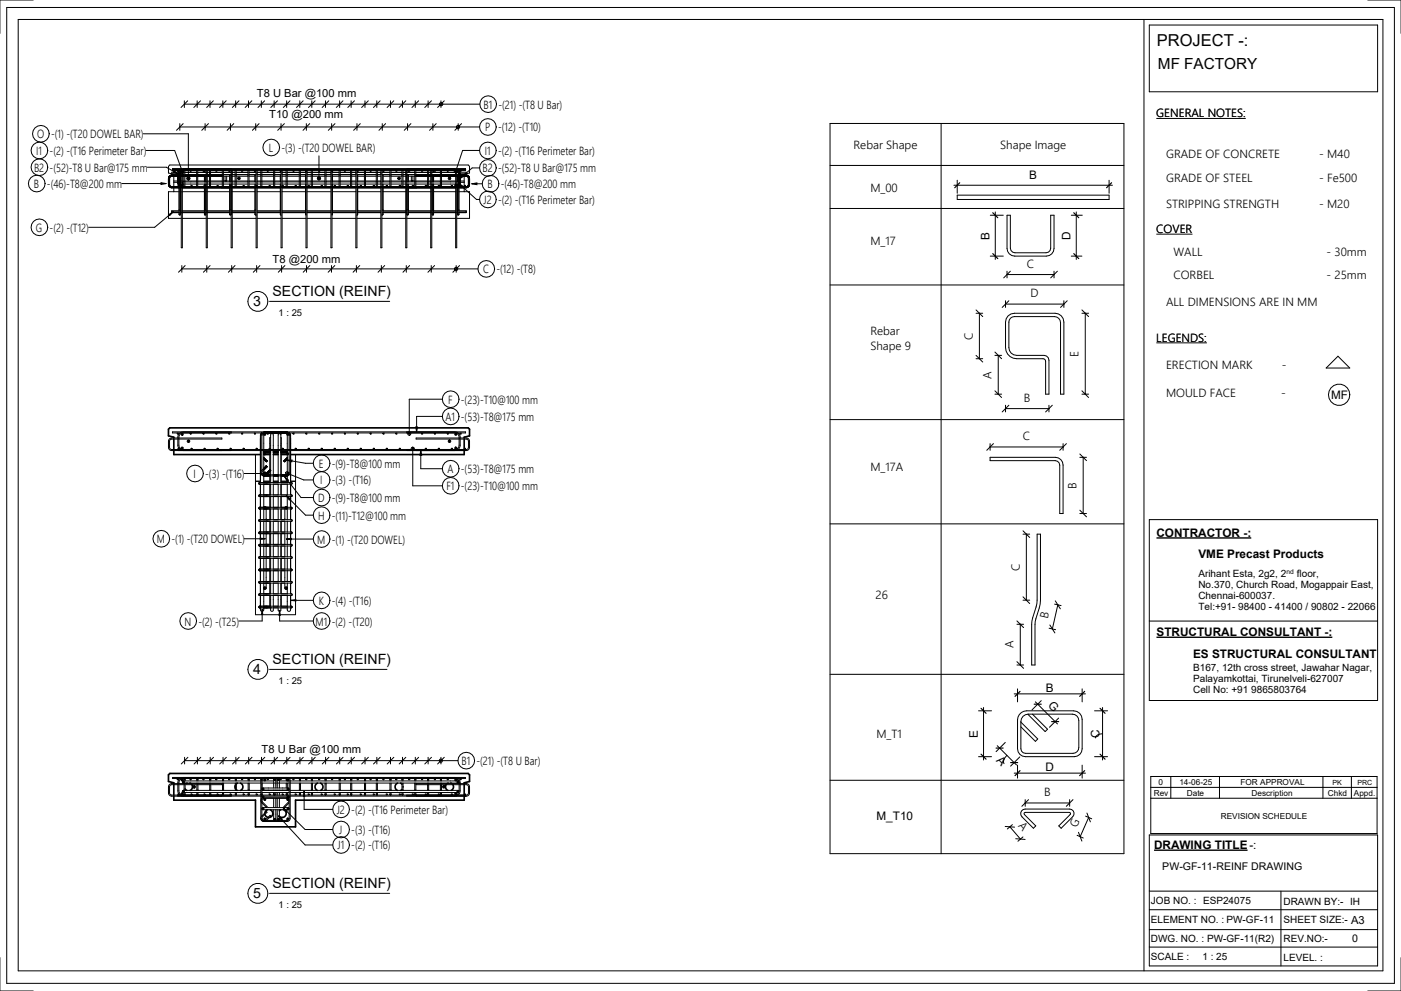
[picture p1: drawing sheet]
<svg xmlns="http://www.w3.org/2000/svg" width="420mm" height="297mm" viewBox="0 0 420 297" stroke-linecap="round" stroke-linejoin="round" font-family="sans-serif">
<defs><g id="words">
<text font-size="4.9" x="346.9" y="13.9">PROJECT -:</text>
<text font-size="4.6" x="347.2" y="20.7">MF FACTORY</text>
<g font-size="4.2">
<text x="81.7" y="88.6">SECTION (REINF)</text>
<text x="75.9" y="91.8">3</text>
<text x="75.9" y="202.1">4</text>
<text x="81.7" y="199">SECTION (REINF)</text>
<text x="75.9" y="269.3">5</text>
<text x="81.7" y="266.1">SECTION (REINF)</text>
</g>
<g font-size="3.5">
<text x="145" y="32.6">B1 -(21) -(T8 U Bar)</text>
<text x="346.7" y="35.2">GENERAL NOTES:</text>
<text x="11.1" y="41.5">O -(1) -(T20 DOWEL BAR)</text>
<text x="145.4" y="39.4">P -(12) -(T10)</text>
<text x="10.9" y="46.5">I1 -(2) -(T16 Perimeter Bar)</text>
<text x="80.6" y="45.6">L</text>
<text x="84.4" y="45.6">-(3) -(T20 DOWEL BAR)</text>
<text x="145.3" y="46.5">I1 -(2) -(T16 Perimeter Bar)</text>
<text x="255.9" y="44.7">Rebar Shape</text>
<text x="299.9" y="44.7">Shape Image</text>
<text x="349.6" y="47.3">GRADE OF CONCRETE</text>
<text x="395.5" y="47.3">- M40</text>
<text x="10.2" y="51.5">B2 -(52)-T8 U Bar@175 mm</text>
<text x="144.7" y="51.7">B2 -(52)-T8 U Bar@175 mm</text>
<text x="308.6" y="53.8">B</text>
<text x="10.1" y="56.4">B -(46)-T8@200 mm</text>
<text x="146.2" y="56.4">B -(46)-T8@200 mm</text>
<text x="261" y="57.4">M_00</text>
<text x="349.6" y="54.6">GRADE OF STEEL</text>
<text x="395.5" y="54.6">- Fe500</text>
<text x="145" y="61.1">J2 -(2) -(T16 Perimeter Bar)</text>
<text x="349.6" y="62.3">STRIPPING STRENGTH</text>
<text x="395.5" y="62.3">- M20</text>
<text x="10.8" y="69.5">G -(2) -(T12)</text>
<text x="296.7" y="71.8" transform="rotate(-90 296.7 71.8)">B</text>
<text x="321" y="71.9" transform="rotate(-90 321 71.9)">D</text>
<text x="346.7" y="69.9">COVER</text>
<text x="261" y="73.5">M_17</text>
<text x="351.8" y="76.8">WALL</text>
<text x="397.8" y="76.8">- 30mm</text>
<text x="144.9" y="82">C -(12) -(T8)</text>
<text x="307.9" y="80.3">C</text>
<text x="351.8" y="83.5">CORBEL</text>
<text x="397.8" y="83.5">- 25mm</text>
<text x="309" y="89.2">D</text>
<text x="349.6" y="91.6">ALL DIMENSIONS ARE IN MM</text>
<text x="261" y="100.3">Rebar</text>
<text x="291.7" y="101.8" transform="rotate(-90 291.7 101.8)">C</text>
<text x="261" y="105">Shape 9</text>
<text x="323.4" y="106.9" transform="rotate(-90 323.4 106.9)">E</text>
<text x="346.7" y="102.5">LEGENDS:</text>
<text x="297.3" y="113.5" transform="rotate(-90 297.3 113.5)">A</text>
<text x="349.6" y="110.8">ERECTION MARK</text>
<text x="384.3" y="110.8">-</text>
<text x="349.6" y="119.1">MOULD FACE</text>
<text x="384.2" y="119.1">-</text>
<text x="399.1" y="119.7">MF</text>
<text x="134.4" y="121">F -(23)-T10@100 mm</text>
<text x="307" y="120.5">B</text>
<text x="133.6" y="126.2">A1 -(53)-T8@175 mm</text>
<text x="306.7" y="132">C</text>
<text x="58" y="143.3">I</text>
<text x="61.5" y="143.3">-(3) -(T16)</text>
<text x="95.6" y="140.2">E -(9)-T8@100 mm</text>
<text x="134.1" y="141.9">A -(53)-T8@175 mm</text>
<text x="261" y="141.2">M_17A</text>
<text x="96" y="145.2">I</text>
<text x="99.5" y="145.2">-(3) -(T16)</text>
<text x="133.9" y="147">F1 -(23)-T10@100 mm</text>
<text x="322.8" y="146.5" transform="rotate(-90 322.8 146.5)">B</text>
<text x="95.4" y="155.8">H -(11)-T12@100 mm</text>
<text x="95.4" y="150.5">D -(9)-T8@100 mm</text>
<text x="346.8" y="160.9">CONTRACTOR -:</text>
<text x="47.1" y="162.9">M -(1) -(T20 DOWEL)</text>
<text x="95.1" y="163">M -(1) -(T20 DOWEL)</text>
<text x="359.3" y="167.3">VME Precast Products</text>
<text x="305.8" y="171.2" transform="rotate(-90 305.8 171.2)">C</text>
<text x="262.5" y="179.6">26</text>
<text x="95.6" y="181.3">K -(4) -(T16)</text>
<text x="314.2" y="185.5" transform="rotate(-77 314.2 185.5)">B</text>
<text x="55.3" y="187.5">N -(2) -(T25)</text>
<text x="94.6" y="187.5">M1 -(2) -(T20)</text>
<text x="346.8" y="190.7">STRUCTURAL CONSULTANT -:</text>
<text x="303.9" y="194.4" transform="rotate(-90 303.9 194.4)">A</text>
<text x="357.7" y="197.1">ES STRUCTURAL CONSULTANT</text>
<text x="313.6" y="207.4">B</text>
<text x="314" y="211.5" transform="rotate(45 314 211.5)">G</text>
<text x="262.8" y="221.2">M_T1</text>
<text x="293.2" y="221.1" transform="rotate(-90 293.2 221.1)">E</text>
<text x="329.7" y="221.2" transform="rotate(-90 329.7 221.2)">C</text>
<text x="138.4" y="229.4">B1 -(21) -(T8 U Bar)</text>
<text x="298.5" y="228.2" transform="rotate(45 298.5 228.2)">A</text>
<text x="313.5" y="231.3">D</text>
<text x="313.1" y="238.7">B</text>
<text x="101" y="244">J2 -(2) -(T16 Perimeter Bar)</text>
<text x="262.8" y="245.9">M_T10</text>
<text x="101.7" y="250">J</text>
<text x="105.3" y="250">-(3) -(T16)</text>
<text x="305.1" y="247.5" transform="rotate(49 305.1 247.5)">A</text>
<text x="322.8" y="248.3" transform="rotate(-66 322.8 248.3)">G</text>
<text x="101.2" y="254.7">J1 -(2) -(T16)</text>
<text x="346" y="254.5">DRAWING TITLE</text>
<text x="374.6" y="254.5">-:</text>
</g>
<g font-size="3.4">
<text x="77" y="28.9">T8 U Bar @100 mm</text>
<text x="80.7" y="35.5">T10 @200 mm</text>
<text x="81.7" y="78.7">T8 @200 mm</text>
<text x="78.4" y="225.8">T8 U Bar @100 mm</text>
<text x="405.1" y="276.9">A3</text>
</g>
<g font-size="3.2">
<text x="348.5" y="260.9">PW-GF-11-REINF DRAWING</text>
<text x="405.5" y="282.4">0</text>
</g>
<g font-size="3">
<text x="359.3" y="172.9">Arihant Esta, 2g2, 2</text>
<text x="388.8" y="172.9">floor,</text>
<text x="359.3" y="176.2">No.370, Church Road, Mogappair East,</text>
<text x="359.3" y="179.5">Chennai-600037.</text>
<text x="359.3" y="182.8">Tel:+91- 98400 - 41400 / 90802 - 22066</text>
<text x="357.7" y="201.1">B167, 12th cross street, Jawahar Nagar,</text>
<text x="357.7" y="204.4">Palayamkottai, Tirunelveli-627007</text>
<text x="357.7" y="207.8">Cell No: +91 9865803764</text>
<text x="345.1" y="270.9">JOB NO. :</text>
<text x="360.7" y="271.1">ESP24075</text>
<text x="384.8" y="271.4">DRAWN BY:-</text>
<text x="404.8" y="271.4">IH</text>
<text x="345.1" y="276.8">ELEMENT NO. :</text>
<text x="367.7" y="276.8">PW-GF-11</text>
<text x="384.8" y="276.8">SHEET SIZE:-</text>
<text x="345.1" y="282.4">DWG. NO. :</text>
<text x="345.1" y="287.7">SCALE :</text>
<text x="360.5" y="287.7">1 : 25</text>
<text x="361.9" y="282.4">PW-GF-11(R2)</text>
<text x="384.8" y="282.4">REV.NO:-</text>
<text x="384.8" y="288">LEVEL. :</text>
</g>
<g font-size="2.8">
<text x="83.6" y="94.8">1 : 25</text>
<text x="83.6" y="205.1">1 : 25</text>
<text x="83.6" y="272.3">1 : 25</text>
</g>
<g font-size="2.5">
<text x="345.9" y="238.6">Rev</text>
<text x="347.4" y="235.3">0</text>
<text x="353.6" y="235.3">14-06-25</text>
<text x="355.9" y="238.6">Date</text>
<text x="372" y="235.3">FOR APPROVAL</text>
<text x="375.3" y="238.6">Description</text>
<text x="398.2" y="238.6">Chkd</text>
<text x="406" y="238.6">Appd.</text>
<text x="366" y="245.4">REVISION SCHEDULE</text>
</g>
<g font-size="2.1">
<text x="399.5" y="235.2">PK</text>
<text x="407" y="235.2">PRC</text>
</g>
<text font-size="2" x="385.7" y="172">nd</text>
</g></defs>
<g fill="#000">
<path d="M53.3 51l.2 .1-.2 .3zM53.4 55.6h.2v.3zM54.5 55.2l.4 .3-.3 .3-.3-.3zM54.5 51.1l.4 .2v.3h-.5zM57.1 51l.2 .1-.2 .3zM57.3 55.6h.2v.3zM61 51l.2 .1-.2 .3zM61.2 55.6l.3 .1-.3 .2zM64.8 51l.2 .3-.2 .1zM65.1 55.6h.2v.3zM68.7 51l.2 .3-.2 .1zM69 55.6h.2v.3z"/>
<path d="M72.5 51l.3 .3-.3 .1zM72.9 55.6l.3 .1-.3 .2zM76.4 51l.2 .3-.2 .1zM76.8 55.6h.2v.3zM80.2 51l.3 .1-.3 .3zM80.7 55.6h.2v.3zM84.1 51l.2 .1-.2 .3zM84.6 55.6l.3 .1-.3 .2zM88 51l.2 .1-.2 .3zM88.5 55.6l.3 .1-.3 .2zM91.8 51l.2 .3-.2 .1zM92.4 55.6h.2v.3z"/>
<path d="M95.7 51l.2 .3-.2 .1zM96.3 55.6l.3 .1-.3 .2zM99.5 51l.2 .3-.2 .1zM100.2 55.6l.4 .1-.4 .2zM103.4 51l.2 .1-.2 .3zM104.1 55.6h.2v.3zM107.2 51l.2 .1-.2 .3zM108 55.6l.4 .1-.4 .2zM111.1 51l.2 .1-.2 .3zM111.9 55.6l.4 .1-.4 .2zM114.9 51l.3 .3-.3 .1zM115.8 55.6h.2v.3z"/>
<path d="M118.8 51l.2 .3-.2 .1zM119.7 55.6h.2v.3zM122.6 51l.3 .1-.3 .3zM123.6 55.6l.4 .1-.4 .2zM126.5 51l.2 .1-.2 .3zM127.5 55.6h.2v.3zM130.4 51l.2 .1-.2 .3zM131.4 55.6h.2v.3zM134.2 51l.2 .3-.2 .1zM135.3 55.6l.4 .1-.4 .2zM136.4 51.2h.5l-.1 .5h-.3zM136.4 55.3h.5l-.1 .5-.5-.2z"/>
<path d="M138.1 51l.2 .3-.2 .1zM139.2 55.6l.4 .1-.4 .2zM53.3 129.8l.2 .1-.2 .3zM53.4 134.4h.2v.3zM54.5 134l.4 .3v.2h-.5zM54.5 129.9h.3l.1 .5h-.5zM57.1 129.8l.2 .1-.2 .3zM57.3 134.4h.2v.3zM61 129.8l.2 .1-.2 .3zM61.2 134.4l.3 .1-.1 .2zM64.8 129.8l.2 .1-.2 .3zM65.1 134.4h.2v.3z"/>
<path d="M68.7 129.8l.2 .1-.2 .3zM69 134.4h.2v.3zM72.5 129.8l.3 .1-.3 .3zM72.9 134.4l.3 .1-.1 .2zM76.4 129.8l.2 .1-.2 .3zM76.8 134.4h.2v.3zM79.1 135.9h.5l.1 .2-.4 .3zM79.1 130l.3-.1 .3 .4-.4 .2zM80.2 129.8l.3 .1-.3 .3zM80.7 134.4h.2v.3zM84.1 129.8l.2 .1-.2 .3zM84.6 134.4l.3 .1-.1 .2z"/>
<path d="M86 130l.3-.1 .3 .4-.5 .2zM86 135.9h.5l.1 .2-.5 .3zM88 129.8l.2 .1-.2 .3zM88.5 134.4l.3 .1-.1 .2zM91.8 129.8l.2 .1-.2 .3zM92.4 134.4h.2v.3zM95.7 129.8l.2 .1-.2 .3zM96.3 134.4l.3 .1-.1 .2zM99.5 129.8l.2 .1-.2 .3zM100.2 134.4l.4 .1-.2 .2zM103.4 129.8l.2 .1-.2 .3zM104.1 134.4h.2v.3z"/>
<path d="M107.2 129.8l.2 .1-.2 .3zM108 134.4l.4 .1-.2 .2zM111.1 129.8l.2 .1-.2 .3zM111.9 134.4l.4 .1-.2 .2zM114.9 129.8l.3 .1-.3 .3zM115.8 134.4h.2v.3zM118.8 129.8l.2 .1-.2 .3zM119.7 134.4h.2v.3zM122.6 129.8l.3 .1-.3 .3zM123.6 134.4l.4 .1-.2 .2zM126.5 129.8l.2 .1-.2 .3zM127.5 134.4h.2v.3z"/>
<path d="M130.4 129.8l.2 .1-.2 .3zM131.4 134.4h.2v.3zM134.2 129.8l.2 .1-.2 .3zM135.3 134.4l.4 .1-.2 .2zM136.4 134.1h.5l.1 .3-.5 .2zM136.4 130l.3-.1 .3 .4-.5 .2zM138.1 129.8l.2 .1-.2 .3zM139.2 134.4l.4 .1-.2 .2zM79.1 141.8l.3-.2 .3 .4-.4 .2zM86 141.8l.3-.2 .3 .4-.5 .2zM53.3 233.4l.2 .3-.4-.1zM53.4 238h.2v.3z"/>
<path d="M54.5 237.6l.4 .3v.2h-.5zM54.5 233.5l.4 .2-.3 .4-.2-.1zM54.9 234.2l.4 .2-.3 .4-.3-.2zM54.9 237l.4 .2-.3 .4-.3-.1zM55.3 238l.2 .3-.3-.1zM55.3 233.4l.2 .3-.3-.1zM57.1 233.4l.2 .3-.3-.1zM57.3 238h.2v.3zM59.1 238l.2 .3-.3-.1zM59.1 233.4l.2 .3-.3-.1zM61 233.4l.2 .3-.4-.1zM61.2 238l.3 .2-.1 .1z"/>
<path d="M63 238l.2 .3-.3-.1zM63 233.4l.2 .3-.3-.1zM64.8 233.4l.2 .3-.2 .1zM65.1 238h.2v.3zM66.8 238l.2 .3-.2 .1zM66.8 233.4l.2 .3-.3-.1zM68.7 233.4l.2 .3-.2 .1zM69 238h.2v.3zM70.7 238l.1 .3-.1 .1zM70.7 233.4l.1 .3-.2-.1zM72.5 233.4l.3 .3-.3 .1zM72.9 238l.3 .2-.1 .1z"/>
<path d="M74.5 238l.2 .3-.2 .1zM74.5 233.4l.2 .3h-.2zM76.4 233.4l.2 .3-.4-.1zM76.8 238h.2v.3zM78.4 238l.1 .3-.3-.1zM78.4 233.4l.1 .3-.3-.1zM78.7 236.3l.5 .2-.3 .4-.4-.4zM78.7 238.6l.5 .2-.3 .4-.4-.4zM79.1 233.6h.5l.1 .3-.4 .2zM79.1 239.5h.5l-.1 .5h-.2zM80.2 233.4l.3 .3-.4-.1zM80.7 238h.2v.3z"/>
<path d="M82.2 238l.2 .3-.3-.1zM82.2 233.4l.2 .3-.3-.1zM82.1 233.6l.5-.1 .1 .2-.4 .3zM83.2 233.6l.4-.1 .2 .2-.4 .3zM84.1 233.4l.2 .3-.3-.1zM84.6 238l.3 .2-.1 .1zM85.9 238l.2 .3-.2 .1zM85.9 233.4l.2 .3h-.2zM86.2 236.3l.5 .2-.3 .4-.3-.4zM86.2 238.6l.5 .2-.3 .4-.3-.4zM86 233.6h.5l.1 .3-.5 .2zM86 239.5h.5l-.1 .5h-.3z"/>
<path d="M88 233.4l.2 .3-.4-.1zM88.5 238l.3 .2-.1 .1zM89.9 238l.2 .3-.2 .1zM89.9 233.4l.2 .3-.3-.1zM91.8 233.4l.2 .3-.2 .1zM92.4 238h.2v.3zM93.5 238l.2 .3-.2 .1zM93.5 233.4l.2 .3h-.2zM95.7 233.4l.2 .3h-.3zM96.3 238l.3 .2-.1 .1zM97.6 238l.2 .3-.2 .1zM97.6 233.4l.2 .3h-.2z"/>
<path d="M99.5 233.4l.2 .3-.3-.1zM100.2 238l.4 .2-.2 .1zM101.8 238l.2 .3-.3-.1zM101.8 233.4l.2 .3-.3-.1zM103.4 233.4l.2 .3-.4-.1zM104.1 238h.2v.3zM105.3 238l.1 .3-.3-.1zM105.3 233.4l.1 .3-.3-.1zM107.2 233.4l.2 .3-.3-.1zM108 238l.4 .2-.2 .1zM109.4 238l.2 .3-.3-.1zM109.4 233.4l.2 .3-.3-.1z"/>
<path d="M111.1 233.4l.2 .3-.4-.1zM111.9 238l.4 .2-.2 .1zM112.9 238l.2 .3-.2 .1zM112.9 233.4l.2 .3-.3-.1zM114.9 233.4l.3 .3-.3 .1zM115.8 238h.2v.3zM117 238l.2 .3-.2 .1zM117 233.4l.2 .3-.3-.1zM118.8 233.4l.2 .3-.2 .1zM119.7 238l.4 .2-.2 .1zM120.6 238l.2 .3-.2 .1zM120.6 233.4l.2 .3-.3-.1z"/>
<path d="M122.6 233.4l.3 .3-.4-.1zM123.6 238l.4 .2-.2 .1zM124.5 238l.2 .3-.2 .1zM124.5 233.4l.2 .3h-.2zM126.5 233.4l.2 .3-.3-.1zM127.5 238h.2v.3zM128.3 238l.2 .3-.3-.1zM128.3 233.4l.2 .3-.3-.1zM130.4 233.4l.2 .3-.4-.1zM131.4 238h.2v.3zM132.2 238l.1 .3-.2-.1zM132.2 233.4l.1 .3-.2-.1z"/>
<path d="M134.2 233.4l.2 .3-.2 .1zM135.3 238l.4 .2-.2 .1zM136.4 237.7h.5l-.1 .5-.5-.2zM136.4 233.6h.5l-.1 .5-.5-.2zM137.2 234.2l.4 .2-.3 .4-.3-.4zM137.2 237l.4 .2v.3h-.5zM138.1 233.4l.2 .3-.2 .1zM139.2 238l.4 .2-.2 .1zM78.7 242.1l.5 .3-.3 .4-.4-.4zM79.1 245.4l.3-.2 .3 .4-.4 .2zM82.1 245.5l.2-.2 .4 .3-.4 .4zM83.2 245.5l.4-.1 .2 .2-.4 .4z"/>
<path d="M86.2 242.1l.5 .3-.3 .4-.3-.4zM86 245.4l.3-.2 .3 .4-.5 .2z"/>
<circle cx="56.5" cy="53.5" r=".4"/>
<circle cx="71.6" cy="53.5" r=".4"/>
<circle cx="95.6" cy="53.5" r=".4"/>
<circle cx="119.7" cy="53.5" r=".4"/>
<circle cx="134.8" cy="53.5" r=".4"/>
<circle cx="56.5" cy="132.3" r=".4"/>
<circle cx="134.8" cy="132.3" r=".4"/>
<circle cx="79.4" cy="152.3" r=".4"/>
<circle cx="85.8" cy="152.3" r=".4"/>
<circle cx="79.4" cy="176.3" r=".4"/>
<circle cx="85.8" cy="176.3" r=".4"/>
<circle cx="58.2" cy="235.9" r=".4"/>
<circle cx="133.1" cy="235.9" r=".4"/>
</g>
<g fill="none" stroke="#000" stroke-width=".3">
<path d="M53.9 38.1h83.5M53.9 37.1v2M54.9 37.1l-2 2M61.5 37.1v2M62.5 37.1l-2 2M69.1 37.1v2M70.1 37.1l-2 2M76.7 37.1v2M77.7 37.1l-2 2M84.3 37.1v2M85.3 37.1l-2 2M91.9 37.1v2"/>
<path d="M92.9 37.1l-2 2M99.4 37.1v2M100.4 37.1l-2 2M107 37.1v2M108 37.1l-2 2M114.6 37.1v2M115.6 37.1l-2 2M122.2 37.1v2M123.2 37.1l-2 2M129.8 37.1v2M130.8 37.1l-2 2M137.4 37.1v2"/>
<path d="M138.4 37.1l-2 2M248.9 37h88.1v218.9h-88.1zM282.2 37v218.9M51.5 52.5l-.7 .3-.3 .7M51.5 52.5h1.8M51.7 50.7h87.9v.3h-87.9zM52.1 52.4l-1.6-.5v-2l.4-.4h89.5l.4 .4v2l-1.6 .5M52.1 54.3h1.2M52.1 52.8v3.2M52.1 56.3v1.2M52.1 54.7h1.2M53.3 51l.2 .1-.2 .3z"/>
<path d="M53.3 55.9v.4M53.3 52.8h-2l-.4 .3-.1 2.2 .4 .6 88.6 .1M53.3 54.7l.4 1.2M53.3 54.7l.2 .8 .5 .4M53.3 52.3v2.4M53.3 52.4l-1.8 .1M53.4 55.6h.2v.3zM53.5 51.6h-2v.5h1.8v.2M53.6 54.3h.1M53.6 54.7h.1M53.6 52.8h.8M53.6 52.5h.8"/>
<path d="M53.6 52.4h.1M53.6 52.3v2.4M53.7 51.9v.6v-.4l-.1 .2M53.7 53.4v-.6v2.3l-.1-.4M53.7 57.5h-3.2v8h3.9M53.7 56.3v6.6M54 51l-.5 .6M54 51l-.5 .5-.2 .8M54.1 53.4v-.6v2.9l.3 .1-.6-.5-.2-.6M54.1 54.3h.3M54.1 57.5h.3M54.1 54.7h.3"/>
<path d="M54.1 52.4h.3M54.1 56.3v6.6M54.1 51.6h.3M54.4 56.3v18h.3v-18M54.4 51.1v4.8M54.5 51.1l-.4 .2v1.2v-.4h.3M54.5 51.1l-.5 .2M54.5 51.1l-.7 .5-.2 .7M54.5 51.1l.2 .1v.8M54.5 51.1l.4-.1-.9 .4-.4 .9M54.5 55.2l.4 .3-.3 .3-.3-.3zM54.5 51.1l.4 .2v.3h-.5z"/>
<path d="M54.7 52.1l.4 .2-.4 .1M54.7 54.9l.4 .3M54.7 54.3h.4M54.7 57.5h6.6M54.7 54.7h.1M54.7 52.8h.4M54.7 52.5h.4M54.7 52v3.9h.2M54.7 51.6h.4M54.9 52.1h.1M55.1 51.7l-.4 .3M55.1 54.5l-.4 .3"/>
<path d="M55.2 51l.2 .1v4.7l-.1 .1-.2-.1zM55.4 51.7h3.6M55.4 54.5h3.6M55.4 55.2h3.6M55.4 54.3h3.6M55.4 52.8h3.6M55.4 52.5h3.6M55.4 51.6h3.6M57.1 51l.2 .1-.2 .3zM57.2 52.3h-1.8l3.6 .1M57.3 55.6h.2v.3zM59 51l.3 .1v4.7l-.2 .1-.1-.1z"/>
<path d="M59.3 54.3h2M59.3 52.8h2.5M59.3 52.5h2.5M59.3 51.7h2.5M59.3 55.2h2.5M59.3 54.5h2.5M59.3 51.6h2M61 51l.2 .1-.2 .3zM61.2 55.6l.3 .1-.3 .2zM61.3 53.4v-.6v1.7M61.3 51.7l.2-.7 .2 .7M61.3 52.3v.2"/>
<path d="M61.3 55.2v.7M61.3 56.3v6.6M61.7 53.4v-.6v1.7M61.7 54.3h.1M61.7 57.5h.1M61.7 52.3v.2M61.7 55.2v.7M61.7 56.3v6.6M61.7 51.6h.1M61.8 52.3l-2.5 .1M61.8 55.9v-4.7l.2-.1 .2 .1v4.7M61.8 56.3v18h.4v-18"/>
<path d="M62.2 54.3h.6M62.2 57.5h6.7M62.2 52.8h.6M62.2 52.5h.6M62.2 52.3h.6M62.2 51.7h.6M62.2 55.2h.6M62.2 54.5h.6M62.2 51.6h.6M62.9 51l.2 .1v4.7l-.1 .1-.2-.1zM63.1 54.3h3.6M63.1 52.8h3.6"/>
<path d="M63.1 52.5h3.4v.3M63.1 52.3h3.6M63.1 51.7h3.6M63.1 55.2h3.6M63.1 54.5h3.6M63.1 51.6h3.6M64.8 51l.2 .3-.2 .1zM65.1 55.6h.2v.3zM66.7 51l.3 .1v4.7l-.2 .1-.1-.1zM67 54.3h1.9M67 51.7h2.3M67 55.2h2.3"/>
<path d="M67 54.5h2.3M67 51.6h1.9M67 52.8h1.9M67.5 54.2h.5M67.5 52.8v1.5M68 52.8v1.5M68.7 51l.2 .3-.2 .1zM68.9 52.4v1M68.9 51.7l.2-.7 .2 .7M68.9 52.3v2.2M68.9 55.2v.7M68.9 56.3v6.6"/>
<path d="M69 55.6h.2v.3zM69.3 52.4v1M69.3 54.3h.1M69.3 57.5h.1M69.3 52.8h.1M69.3 52.3v2.2M69.3 55.2v.7M69.3 56.3v6.6M69.3 51.6h.1M69.3 55.9v-4.7l.2-.1 .1 .1v4.7M69.3 56.3v18h.3v-18M69.3 52.3l-2.3 .1"/>
<path d="M69.6 54.3h.9M69.6 57.5h6.9M69.6 52.8h.9M69.6 52.3h.9M69.6 51.7h.9M69.6 55.2h.9M69.6 54.5h.9M69.6 51.6h.9M70.5 51l.3 .1v4.7l-.1 .1-.2-.1zM70.8 54.3h3.5M70.8 52.8h3.5M70.8 52.3h3.5"/>
<path d="M70.8 51.7h3.5M70.8 55.2h3.5M70.8 54.5h3.5M70.8 51.6h3.5M72.5 51l.3 .3-.3 .1zM72.9 55.6l.3 .1-.3 .2zM74.4 51l.3 .1v4.7l-.2 .1-.2-.1zM74.7 54.3h1.8M74.7 52.8h1.8M74.7 51.7h2.1M74.7 55.2h2.1M74.7 54.5h2.1"/>
<path d="M74.7 51.6h1.8M76.4 51l.2 .3-.2 .1zM76.5 52.4v1M76.5 52.3v2.2M76.5 55.2v.7M76.5 56.3v6.6M76.8 55.6h.2v.3zM76.8 55.9v-4.7l.2-.1 .1 .1v4.7M76.8 56.3v18h.3v-18M76.8 52.3l-2.1 .1M76.9 51.1h-.4v.6M77.1 54.3h1.1"/>
<path d="M77.1 57.5h7M77.1 52.8h1.1M77.1 52.3h1.1M77.1 51.7h1.1M77.1 55.2h1.1M77.1 54.5h1.1M77.1 51.6h1.1M78.2 51l.3 .1v4.7l-.1 .1-.2-.1zM78.5 54.3h3.5M78.5 52.8h3.5M78.5 52.3h3.5M78.5 51.7h3.5"/>
<path d="M78.5 55.2h3.5M78.5 54.5h3.5M78.5 51.6h3.5M80.2 51l.3 .1-.3 .3zM80.7 55.6h.2v.3zM82.1 51l.3 .1v4.7l-.2 .1-.2-.1zM82.4 54.3h1.7M82.4 52.8h1.7M82.4 51.7h1.9M82.4 55.2h1.9M82.4 54.5h1.9M82.4 51.6h1.7"/>
<path d="M84.1 52.4v1M84.1 52.3v2.2M84.1 55.2v.7M84.1 56.3v6.6M84.1 51l.2 .1-.2 .3zM84.3 55.9v-4.7l.1-.1 .2 .1v4.7M84.3 56.3v18h.3v-18M84.3 52.3l-1.9 .1M84.4 51.1h-.3v.6M84.6 55.6l.3 .1-.3 .2zM84.6 54.3h1.2M84.6 57.5h7.1"/>
<path d="M84.6 52.8h1.2M84.6 52.3h1.2M84.6 51.7h1.2M84.6 55.2h1.2M84.6 54.5h1.2M84.6 51.6h1.2M85.8 51l.3 .1v4.7l-.2 .1-.1-.1zM86.1 54.3h3.6M86.1 52.8h3.6M86.1 52.3h3.6M86.1 51.7h3.6M86.1 55.2h3.6"/>
<path d="M86.1 54.5h3.6M86.1 51.6h3.6M88 51l.2 .1-.2 .3zM88.5 55.6l.3 .1-.3 .2zM89.8 51l.3 .1v4.7l-.2 .1-.2-.1zM90.1 54.3h1.6M90.1 52.8h1.6M90.1 51.7h1.6M90.1 55.2h1.6M90.1 54.5h1.6M90.1 51.6h1.6M91.7 52.4v1"/>
<path d="M91.7 51.2v.5M91.7 52.3v2.2M91.7 55.2v.7M91.7 56.3v6.6M91.7 55.9v-4.7l.2-.1 .2 .1v4.7M91.7 56.3v18h.4v-18M91.7 52.3l-1.6 .1M91.8 51l.2 .3-.2 .1zM92 51.1l-.2-.1-.1 .2M92.1 54.3h1.2M92.1 57.5h7.1M92.1 52.8h1.2"/>
<path d="M92.1 52.3h1.2M92.1 51.7h1.2M92.1 55.2h1.2M92.1 54.5h1.2M92.1 51.6h1.2M92.4 55.6h.2v.3zM93.4 51l.3 .1v4.7l-.2 .1-.2-.1zM93.7 54.3h3.7M93.7 52.8h3.7M93.7 52.3h3.7M93.7 51.7h3.7M93.7 55.2h3.7"/>
<path d="M93.7 54.5h3.7M93.7 51.6h3.7M95.7 51l.2 .3-.2 .1zM96.3 55.6l.3 .1-.3 .2zM97.5 51l.2 .1v4.7l-.1 .1-.2-.1zM97.7 54.3h1.5M97.7 52.8h1.5M97.7 52.3h1.5M97.7 51.7h1.5M97.7 55.2h1.5M97.7 54.5h1.5M97.7 51.6h1.5"/>
<path d="M99.2 51.2l.2-.1 .1 .1v4.7M99.2 51.2v4.7M99.2 56.3v18h.3v-18M99.2 51.2h.1M99.3 51.1h.3v.6M99.5 51l.2 .3-.2 .1zM99.5 52.3h2.2M99.5 51.7h2.2M99.5 55.2h2.2M99.5 54.5h2.2M99.6 52.4v1M99.6 54.3h2.1"/>
<path d="M99.6 57.5h7.1M99.6 52.8h2.1M99.6 52.3v2.2M99.6 55.2v.7M99.6 56.3v6.6M99.6 51.6h2.1M100.2 55.6l.4 .1-.4 .2zM101.7 51l.3 .1v4.7l-.2 .1-.1-.1zM102 54.3h3.1M102 52.8h3.1M102 52.3h3.1M102 51.7h3.1"/>
<path d="M102 55.2h3.1M102 54.5h3.1M102 51.6h3.1M103.4 51l.2 .1-.2 .3zM104.1 55.6h.2v.3zM105.2 51l.2 .1v4.7l-.1 .1-.2-.1zM105.4 54.3h1.3M105.4 52.8h1.3M105.4 52.3h1.3M105.4 51.7h1.3M105.4 55.2h1.3M105.4 54.5h1.3"/>
<path d="M105.4 51.6h1.3M106.7 55.9v-4.7l.2-.1 .1 .1v4.7M106.7 56.3v18h.3v-18M106.9 51.1h.3v.6M107 52.3h2.3M107 51.7h2.3M107 55.2h2.3M107 54.5h2.3M107.2 51l.2 .1-.2 .3zM107.2 52.4v1M107.2 54.3h2.1M107.2 57.5h7"/>
<path d="M107.2 52.8h2.1M107.2 52.3v2.2M107.2 55.2v.7M107.2 56.3v6.6M107.2 51.6h2.1M108 55.6l.4 .1-.4 .2zM109.3 51l.3 .1v4.7l-.2 .1-.1-.1zM109.6 54.3h3.2M109.6 52.8h3.2M109.6 52.3h3.2M109.6 51.7h3.2M109.6 55.2h3.2"/>
<path d="M109.6 54.5h3.2M109.6 51.6h3.2M111.1 51l.2 .1-.2 .3zM111.9 55.6l.4 .1-.4 .2zM112.9 51l.2 .1v4.7l-.1 .1-.2-.1zM113.1 54.3h1.1M113.1 52.8h1.1M113.1 52.3h1.1M113.1 51.7h1.1M113.1 55.2h1.1M113.1 54.5h1.1M113.1 51.6h1.1"/>
<path d="M114.2 55.9v-4.7l.1-.1 .2 .1v4.7M114.2 56.3v18h.3v-18M114.4 51.1h.4v.6M114.5 52.3h2.4M114.5 51.7h2.4M114.5 55.2h2.4M114.5 54.5h2.4M114.8 52.4v1M114.8 54.3h2.1M114.8 57.5h6.9M114.8 52.8h2.1M114.8 52.3v2.2"/>
<path d="M114.8 55.2v.7M114.8 56.3v6.6M114.8 51.6h2.1M114.9 51l.3 .3-.3 .1zM115.8 55.6h.2v.3zM117 51l.2 .1v4.7l-.1 .1-.2-.1zM117.2 54.3h3.3M117.2 52.8h3.3M117.2 52.3h3.3M117.2 51.7h3.3M117.2 55.2h3.3M117.2 54.5h3.3"/>
<path d="M117.2 51.6h3.3M118.8 51l.2 .3-.2 .1zM119.7 55.6h.2v.3zM120.6 51l.2 .1v4.7l-.1 .1-.2-.1zM120.8 54.3h.9M120.8 52.8h.9M120.8 52.3h.9M120.8 51.7h.9M120.8 55.2h.9M120.8 54.5h.9M120.8 51.6h.9M121.7 55.9v-4.7l.1-.1 .2 .1v4.7"/>
<path d="M121.7 56.3v18h.3v-18M122 54.3h.1M122 57.5h.1M122 52.8h.1M122 51.7h2.4M122 55.2h2.4M122 54.5h2.4M122 51.6h.1M122 52.4v1M122 51.7l.2-.7 .2 .7M122 52.3v2.2M122 55.2v.7"/>
<path d="M122 56.3v6.6M122.4 52.4v1M122.4 54.3h2M122.4 57.5h6.7M122.4 52.8h2M122.4 52.3v2.2M122.4 55.2v.7M122.4 56.3v6.6M122.4 51.6h2M122.6 51l.3 .1-.3 .3zM123.3 52.8v1.5M123.3 54.2h.5"/>
<path d="M123.6 55.6l.4 .1-.4 .2zM123.8 52.8v1.5M124.4 52.3l-2.4 .1M124.4 51l.3 .1v4.7l-.2 .1-.1-.1zM124.7 54.3h3.5M124.7 52.8h3.5M124.7 52.3h3.5M124.7 51.7h3.5M124.7 55.2h3.5M124.7 54.5h3.5M124.7 51.6h3.5M126.5 51l.2 .1-.2 .3z"/>
<path d="M127.5 55.6h.2v.3zM128.2 52.5h-3.4v.3M128.3 51l.2 .1v4.7l-.1 .1-.2-.1zM128.5 54.3h.6M128.5 52.8h.6M128.5 52.5h.6M128.5 52.3h.6M128.5 51.7h.6M128.5 55.2h.6M128.5 54.5h.6M128.5 51.6h.6M129.1 55.9v-4.7l.2-.1 .2 .1v4.7"/>
<path d="M129.1 56.3v18h.4v-18M129.5 54.3h.1M129.5 57.5h.1M129.5 52.8h2.6M129.5 52.5h2.6M129.5 51.7h2.6M129.5 55.2h2.6M129.5 54.5h2.6M129.5 51.6h.1M129.6 53.4v-.6v1.7M129.6 51.7l.2-.7 .2 .7M129.6 52.3v.2"/>
<path d="M129.6 55.2v.7M129.6 56.3v6.6M130 53.4v-.6v1.7M130 54.3h2.1M130 57.5h6.6M130 52.3v.2M130 55.2v.7M130 56.3v6.6M130 51.6h2.1M130.4 51l.2 .1-.2 .3zM131.4 55.6h.2v.3zM132.1 52.3l-2.6 .1"/>
<path d="M132.1 51l.3 .1v4.7l-.2 .1-.1-.1zM132.4 51.7h4.2M132.4 52.3h4.2h-1.5M132.4 54.5h4.2M132.4 55.2h4.2M132.4 54.3h4.2M132.4 52.8h4.2M132.4 52.5h4.2M132.4 51.6h4.2M134.2 51l.2 .3-.2 .1zM135.3 55.6l.4 .1-.4 .2zM136.4 55.3h.5l-.1 .5-.5-.2z"/>
<path d="M136.4 51.2h.5l-.1 .5h-.3zM136.6 56.3v18h.3v-18M136.8 51.1l-.2 .1v4.7h-.2M136.8 51.1l-.4-.1 .9 .4 .4 .9M136.8 51.1l.2 .1M136.9 51.1v4.8M136.9 51.7a.41 .41 0 0 1 .6 0 .41 .41 0 0 1 0 .6 .41 .41 0 0 1-.6 0l.3 .2M136.9 54.5a.41 .41 0 0 1 .6 .1 .41 .41 0 0 1 0 .5 .41 .41 0 0 1-.6 .1M136.9 54.3h.3M136.9 57.5h.3M136.9 52.8h.8M136.9 52.5h.8"/>
<path d="M136.9 51.6h.3M137.2 53.4v-.6v1.7M137.2 51.3v.4M137.2 55.2l-.2 .6M137.2 56.3v6.6M137.3 51.3l-.3-.1 .5 .4 .2 .7M137.3 51l.5 .6M137.3 51l.5 .5 .2 .8M137.3 51l.3 .2M137.5 51.2h.1M137.6 51.2l.2 .4M137.6 53.4v-.6v1.9"/>
<path d="M137.6 52.2v.3zM137.6 54.3h.1M137.6 57.5h3.2v8h-3.9M137.6 54.7h.1M137.6 55h.1M137.6 52.4h.1M137.6 51.8v.1M137.6 56.3v6.6M137.6 52.1h.1M137.6 55l-.6 .8M137.6 52.1l.1 .2M137.7 54.7l-.2 .6-.5 .5"/>
<path d="M137.7 52.3v2.4M137.7 54.7l-.1 .3M137.8 51.6h2v.5h-1.8v.2M138 54.7l-.4 1.2M138 54.7l-.2 .8-.5 .4M138 54.3h1.2M138 54.7h1.2M138 52.5h1.8M138 52.3v2.4M138 52.4l1.8 .1M138.1 51l.2 .3-.2 .1zM139.2 52.8v3.1"/>
<path d="M139.2 56.3v1.2M139.2 55.6l.4 .1-.4 .2zM139.6 55.9v.4M139.8 52.5l.7 .3 .3 .7-.1 2.1-.4 .5-.5 .2h-88.3l-.5-.2-.5-.5v-2.1M139.8 52.8l.5 .2 .2 .5M139.8 52.8l.3 .1M139.8 52.8h-1.8M140.1 55.9l-.3 .1M140.1 52.9l.4 .6M140.5 55.3l-.2 .5-.5 .2M140.5 55.3l-.4 .6M140.5 53.5v1.8"/>
<path d="M248.9 49.6h88.1M287 58.5h45.5v1.3h-45.5zM53.7 62.9v.4h-2.2v.4h2.2v.6M53.7 64.3l.2 .2 .2-.2M53.7 62.9v1.4M54.1 62.9v.4h.3M54.1 62.9v1.4M54.4 63.7h-.3v.6M54.7 63.7h6.6v.6M54.7 65.5h7.1M61.3 62.9v.4h-6.6M61.3 64.3l.2 .2 .2-.2"/>
<path d="M61.3 62.9v1.4M61.7 62.9l.1 .4M61.7 62.9v1.4M61.8 63.7l-.1 .6M62.2 63.7h6.7v.6M62.2 65.5h7.1M68.9 62.9v.4h-6.7M68.9 64.3l.2 .2 .2-.2M68.9 62.9v1.4M69.3 62.9v.4M69.3 62.9v1.4M69.3 63.7v.6"/>
<path d="M69.6 63.7h6.9v.6M69.6 65.5h7.2M76.5 62.9v.4h-6.9M76.5 64.3l.3 .1M76.5 62.9v1.4M77.1 63.7h7v.6M77.1 65.5h7.2M84.1 62.9v.4h-7M84.1 64.3l.2 .2M84.1 62.9v1.4M84.6 63.7h7.1v.6M84.6 65.5h7.1"/>
<path d="M91.7 62.9v.4h-7.1M91.7 64.3v.1M91.7 62.9v1.4M92.1 65.5h7.1M92.1 63.7h7.1M92.1 63.3h7.1M99.5 65.5h7.2M99.6 62.9v.4h7.1M99.6 64.3l-.1 .1M99.6 62.9v1.4M106.7 63.7h-7.1v.6M107 65.5h7.2"/>
<path d="M107.2 62.9v.4h7M107.2 64.3l-.2 .2M107.2 62.9v1.4M114.2 63.7h-7v.6M114.5 65.5h7.2M114.8 62.9v.4h6.9M114.8 64.3l-.3 .1M114.8 62.9v1.4M121.7 63.7h-6.9v.6M122 63.7v.6M122 65.5h7.1M122 62.9v.4"/>
<path d="M122 64.3l.2 .2 .2-.2M122 62.9v1.4M122.4 62.9v.4h6.7M122.4 62.9v1.4M129.1 63.7h-6.7v.6M129.5 63.7l.1 .6M129.5 65.5h7.1M129.6 62.9l-.1 .4M129.6 64.3l.2 .2 .2-.2M129.6 62.9v1.4M130 62.9v.4h6.6M130 62.9v1.4"/>
<path d="M136.6 63.7h-6.6v.6M136.9 63.7h.3v.6M137.2 62.9v.4h-.3M137.2 64.3l.2 .2 .2-.2M137.2 62.9v1.4M137.6 62.9v.4h2.2v.4h-2.2v.6M137.6 62.9v1.4M248.9 62.5h88.1M301.9 64.5h1v9.9l.2 .7 .5 .5 .7 .2h9.4l.7-.2 .5-.5 .1-.7v-9.9h1v10a2.31 2.31 0 0 1-2.3 2.3h-9.4a2.31 2.31 0 0 1-2.4-2.3zM248.9 85.4h88.1M302.3 94.7l.8-.6 1.1-.2h12.1a2.64 2.64 0 0 1 2.7 2.7v21.6h-1v-21.5a1.82 1.82 0 0 0-1.8-1.8h-12a1.65 1.65 0 0 0-1.7 1.7v7.6a2.34 2.34 0 0 0 2.3 2.3h8.3l.7 .2 .5 .6 .2 .7v10.2h-1l-.1-10.3-.6-.4h-8a3.3 3.3 0 0 1-3.3-3.3v-7.6l.2-1zM401.2 106.8l3.5 3.5h-7.1z"/>
<path d="M50.8 131.6l.7-.3h15v.3l-15.2 .1-.4 .4-.1 2 .2 .5 .5 .2h88.3l.6-.5v-2.2l-.4-.4-15.2-.1v-.3h15.3l.6 .7 .1 2.1-.3 .7-.7 .3h-88.3l-.5-.2-.5-.5v-2.1zM51.7 129.5h87.9v.3h-87.9zM53.3 129.8l.2 .1-.2 .3zM53.3 134.8v.3M53.4 134.4h.2v.3zM54.5 134l.4 .3v.2h-.5zM54.5 129.9h.3l.1 .5h-.5zM54.9 129.8l-.9 .4-.4 .9 .1 2.7 .6 .8 .6 .2M54.9 129.5l-1.1 .4-.5 1.2 .1 2.8 .4 .7 1.1 .5M57.1 129.8l.2 .1-.2 .3zM57.3 134.4h.2v.3zM61 129.8l.2 .1-.2 .3z"/>
<path d="M61.2 134.4l.3 .1-.1 .2zM64.8 129.8l.2 .1-.2 .3zM65.1 134.4h.2v.3zM66.5 134.8v.3M68.7 129.8l.2 .1-.2 .3zM69 134.4h.2v.3zM69.3 129.5v.3M69.3 134.8v.3M72.5 129.8l.3 .1-.3 .3zM72.9 134.4l.3 .1-.1 .2zM76.4 129.8l.2 .1-.2 .3zM76.6 136.3v48h12v-48"/>
<path d="M76.8 134.4h.2v.3zM78.1 132.9v-2.5l.4-.6-.3 .6v4.4M78.1 131.3v1.6M78.1 132.9v1.9M78.1 135.1v9.6M78.2 135.1v6.6l.5 .8M78.5 134.8v-4.4l.2-.4 .5-.2-.4 .1 .3 .5v4.4M78.5 135.1v5.9M78.5 130.3v.1M79.1 137.2l1 1-.3 .2-.7-.7M79.1 135.1v5.3M79.1 130l.3-.1 .3 .4-.4 .2z"/>
<path d="M79.1 135.9h.5l.1 .2-.4 .3zM80.2 129.8l.3 .1-.3 .3zM80.7 134.4h.2v.3zM80.9 135.1v.3M80.9 135.7v5.2M81.1 134.8v-4.2a.45 .45 0 0 1 .4-.6 .45 .45 0 0 1 .4 .6v4.2M81.1 131l-.2 .3v3.5M81.1 135.7l-2 .1M81.1 135.4h-2M81.1 135.1v5.9M81.9 135.7h1.5M81.9 135.4h1.5"/>
<path d="M81.9 135.1v7.3M83.4 134.8v-4.2a.45 .45 0 0 1 .4-.6 .45 .45 0 0 1 .4 .6v4.2M83.4 135.1v7.3M84.1 129.8l.2 .1-.2 .3zM84.2 131.1l.1 3.7M84.2 135.7l1.9 .1M84.2 135.4h1.9M84.2 135.1v7.3M84.3 135.1v.3M84.3 135.7v6.7M84.6 134.4l.3 .1-.1 .2zM86 130l.3-.1 .3 .4-.5 .2z"/>
<path d="M86 135.9h.5l.1 .2-.5 .3zM86.1 134.8v-4.4l.3-.5-.3-.1 .4 .2 .2 .4v4.4M86.1 135.1v7.3M86.1 137.2l-1 1 .3 .2 .7-.7M86.7 130.3v.1M86.7 135.1v6.6l-.2 .5-.4 .2M87 130.3v.1M87 135.1v6.6l-.3 .7-.6 .3M87.1 132.9v-2.5l-.3-.6 .2 .6v4.4M87.1 135.1v9.6h.3M87.1 131.3v1.6M87.1 132.9v1.9"/>
<path d="M88 129.8l.2 .1-.2 .3zM88.5 134.4l.3 .1-.1 .2zM91.8 129.8l.2 .1-.2 .3zM92.4 134.4h.2v.3zM95.7 129.8l.2 .1-.2 .3zM96.3 134.4l.3 .1-.1 .2zM99.5 129.8l.2 .1-.2 .3zM100.2 134.4l.4 .1-.2 .2zM103.4 129.8l.2 .1-.2 .3zM104.1 134.4h.2v.3zM107.2 129.8l.2 .1-.2 .3zM108 134.4l.4 .1-.2 .2z"/>
<path d="M111.1 129.8l.2 .1-.2 .3zM111.9 134.4l.4 .1-.2 .2zM114.9 129.8l.3 .1-.3 .3zM115.8 134.4h.2v.3zM118.8 129.8l.2 .1-.2 .3zM119.7 134.4h.2v.3zM122 129.5v.3M122 134.8v.3M122.6 129.8l.3 .1-.3 .3zM123.6 134.4l.4 .1-.2 .2zM124.8 134.8v.3M126.5 129.8l.2 .1-.2 .3z"/>
<path d="M127.5 134.4h.2v.3zM130.4 129.8l.2 .1-.2 .3zM131.4 134.4h.2v.3zM134.2 129.8l.2 .1-.2 .3zM135.3 134.4l.4 .1-.2 .2zM136.4 129.8l.9 .4 .4 .9-.1 2.7-.3 .6-.9 .4M136.4 129.5l1.1 .4 .5 1.2-.1 2.8-.7 1-.8 .2M136.4 134.1h.5l-.1 .5-.5-.2zM136.4 130h.5l-.1 .5-.5-.2zM138.1 129.8l.2 .1-.2 .3zM139.2 134.4l.4 .1-.2 .2zM139.6 134.8v.3"/>
<path d="M248.9 125.8h88.1M296.9 137.1h19.5a2.31 2.31 0 0 1 2.4 2.3v14.6h-1v-14.5l-.2-.7-.5-.5-.7-.2h-19.5zM76.6 144.3h1.5M77.6 159.6l.2 .4M77.8 160h2.1M77.8 159.5h2.1M77.8 159.5l-.2 .2 .2 .3M77.8 160h.3M77.8 159.5h.3M77.8 159.5l-.2 .1M77.8 160h9.6M77.8 156.3h2.1"/>
<path d="M77.8 155.8h2.1M77.8 155.8l-.2 .2 .2 .3M77.8 156.3h.3M77.8 155.8h.3M77.8 156.3h9.6M77.8 152.6h2.1M77.8 152.1h2.1M77.8 152.1l-.2 .2 .2 .3M77.8 152.6h.3M77.8 152.1h.3M77.8 152.6h9.6M77.8 148.9h2.1"/>
<path d="M77.8 148.4h2.1M77.8 148.4l-.2 .2 .2 .3M77.8 148.9h.3M77.8 148.4h.3M77.8 148.9h9.6M77.8 145.2h2.1M77.8 144.7h2.1M77.8 144.7l-.2 .2 .2 .3M77.8 145.2h.3M77.8 144.7h.3M77.8 145.2h9.6M78.1 159.5h-.3h9.6"/>
<path d="M78.1 155.8h-.3h9.6M78.1 152.1h-.3h9.6M78.1 148.4h-.3h9.6M78.1 144.7h-.3h9.6M78.1 145.2v3.2M78.1 148.9v3.2M78.1 152.6v3.2M78.1 156.3v3.2M78.1 160v3.2M78.5 141.7a.64 .64 0 0 0 .4 .6 .64 .64 0 0 0 .7-.1M78.7 142.5l.5 .2M79.1 152l.3-.1 .3 .2"/>
<path d="M79.1 144.3h1.8M79.1 142.3l.1 .1M79.1 140.9v1.4M79.1 145.2v3.2M79.1 148.9v3.2M79.1 152.6v3.2M79.1 156.3v3.2M79.1 160v3.2M79.1 141.7l.3-.1 .3 .4-.4 .2zM79.2 142.4a.64 .64 0 0 1-.6-.4 .64 .64 0 0 1 .1-.7l1.4-1.4-.3-.2-1.3 1.3a.96 .96 0 0 0-.2 1.1 .96 .96 0 0 0 .9 .6M79.2 142.7l-.1 2M79.2 142.4h6.9"/>
<path d="M79.2 142.7h6.9M79.6 142.2l-.5 .1M79.8 152.6v3.2M79.8 156.3v3.2M79.8 160v3.2M80.9 141.3v1.1M80.9 142.7v2M80.9 145.2v3.2M80.9 148.9v3.2M80.9 152.6v3.2M80.9 156.3v3.2M80.9 160v3.2"/>
<path d="M81.1 141.1v1.3M81.1 142.7v2M81.1 145.2v3.2M81.1 148.9v3.2M81.1 152.6v3.2M81.1 156.3v3.2M81.1 160v3.2M81.2 141l-.2-.2-1.4 1.4M81.2 141l-1.3 1.4M81.9 144.3h1.5M81.9 142.7v2M81.9 145.2v3.2"/>
<path d="M81.9 148.9v3.2M81.9 152.6v3.2M81.9 156.3v3.2M81.9 160v3.2M83.4 142.7v2M83.4 145.2v3.2M83.4 148.9v3.2M83.4 152.6v3.2M83.4 156.3v3.2M83.4 160v3.2M84.2 142.7v2M84.2 145.2v3.2"/>
<path d="M84.2 148.9v3.2M84.2 152.6v3.2M84.2 156.3v3.2M84.2 160v3.2M84.3 144.3h1.8M84.3 142.7v2M84.3 145.2v3.2M84.3 148.9v3.2M84.3 152.6v3.2M84.3 156.3v3.2M84.3 160v3.2M85.4 152.6v3.2"/>
<path d="M85.4 156.3v3.2M85.4 160v3.2M86 141.7l.3-.1 .3 .4-.5 .2zM86.1 142.7v2M86.1 152.1l-.3-.2-.3 .2M86.1 145.2v3.2M86.1 148.9v3.2M86.1 152.6v3.2M86.1 156.3v3.2M86.1 160v3.2M87.1 144.3h1.5M87.2 152.6l-.1 3.2h.3"/>
<path d="M87.2 152.6h.2M87.2 152.1h.2M87.4 160h-.3v3.2h.3M87.4 156.3h-.3v3.2h.3M87.4 159.5l.2 .2-.2 .3M87.4 155.8l.2 .2-.2 .3M87.4 152.1l.2 .2-.2 .3M87.4 148.9h-.3l.1 3.2M87.4 145.2h-.3v3.2h.3M87.4 148.4l.2 .2-.2 .3M87.4 144.7l.2 .2-.2 .3M248.9 157.1h88.1"/>
<path d="M77.8 178.5h2.1M77.8 178h2.1M77.8 178l-.2 .3 .2 .2M77.8 178.5h.3M77.8 178h.3M77.8 178.5h9.6M77.8 174.8h2.1M77.8 174.3h2.1M77.8 174.3l-.2 .3 .2 .2M77.8 174.8h.3M77.8 174.3h.3M77.8 174.8h9.6"/>
<path d="M77.8 171.1h2.1M77.8 170.6h2.1M77.8 170.6l-.2 .3 .2 .2M77.8 171.1h.3M77.8 170.6h.3M77.8 171.1h9.6M77.8 167.4h2.1M77.8 166.9h2.1M77.8 166.9l-.2 .3 .2 .2M77.8 167.4h.3M77.8 166.9h.3M77.8 167.4h9.6"/>
<path d="M77.8 163.7h2.1M77.8 163.2h2.1M77.8 163.2l-.2 .2 .2 .3M77.8 163.7h.3M77.8 163.2h.3M77.8 163.7h9.6M78.1 178h-.3h9.6M78.1 174.3h-.3h9.6M78.1 170.6h-.3h9.6M78.1 166.9h-.3h9.6M78.1 163.2h-.3h9.6M78.1 163.7v3.2"/>
<path d="M78.1 167.4v3.2M78.1 171.1v3.2M78.1 174.8v3.2M78.1 178.5v3.2M79.1 178.5v3.2M79.1 163.7v3.2M79.1 167.4v3.2M79.1 171.1v3.2M79.1 174.8v3.2M79.8 174.8v1.5M79.8 171.1v3.2M79.8 176.3l-.3 .4-.4-.2"/>
<path d="M79.8 163.7v3.2M79.8 167.4v3.2M80.9 163.7v3.2M80.9 167.4v3.2M80.9 171.1v3.2M80.9 174.8v3.2M80.9 178.5v3.2M81.1 178.5v3.2M81.1 163.7v3.2M81.1 167.4v3.2M81.1 171.1v3.2M81.1 174.8v3.2"/>
<path d="M81.9 178.5v3.2M81.9 163.7v3.2M81.9 167.4v3.2M81.9 171.1v3.2M81.9 174.8v3.2M83.4 178.5v3.2M83.4 163.7v3.2M83.4 167.4v3.2M83.4 171.1v3.2M83.4 174.8v3.2M84.2 178.5v3.2M84.2 163.7v3.2"/>
<path d="M84.2 167.4v3.2M84.2 171.1v3.2M84.2 174.8v3.2M84.3 163.7v3.2M84.3 167.4v3.2M84.3 171.1v3.2M84.3 174.8v3.2M84.3 178.5v3.2M85.4 174.8l.1 1.7 .3 .2 .3-.2M85.4 171.1v3.2M85.4 163.7v3.2M85.4 167.4v3.2"/>
<path d="M86.1 178.5v3.2M86.1 163.7v3.2M86.1 167.4v3.2M86.1 171.1v3.2M86.1 174.8v3.2M87.2 174.8l-.1 3.2h.3M87.2 174.8h.2M87.2 174.3h.2M87.4 178.5h-.3v3.2M87.4 178l.2 .3-.2 .2M87.4 174.3l.2 .3-.2 .2M87.4 171.1h-.3l.1 3.2"/>
<path d="M87.4 167.4h-.3v3.2h.3M87.4 170.6l.2 .3-.2 .2M87.4 163.7h-.3v3.2h.3M87.4 166.9l.2 .3-.2 .2M87.4 163.2l.2 .2-.2 .3M311 160.1h1v19.8a24 24 0 0 1-1.6 6.4l-.1 13.1h-1l.1-13.2 1.3-4.2 .3-2.1zM77.8 182.2h2.1M77.8 181.7h2.1M77.8 181.7l-.2 .3 .2 .2M77.8 182.2h.3M77.8 181.7h.3M77.8 182.2h9.6"/>
<path d="M78.1 181.7h-.3h9.6M78.1 182.2v.2a.6 .6 0 0 0 .5 .9 .6 .6 0 0 0 .5-.9v-.2M78.1 180.3v1.4M81.1 182.2v.4a.45 .45 0 0 0 .4 .7 .45 .45 0 0 0 .4-.7v-.4M83.4 182.2v.4a.45 .45 0 0 0 .4 .7 .45 .45 0 0 0 .4-.7v-.4M86.1 182.2v.2a.6 .6 0 0 0 .5 .9 .6 .6 0 0 0 .5-.9l.1-.2M87.1 181.7h.3M87.1 180.3v1.4M87.2 182.2h.2M87.4 181.7l.2 .3-.2 .2M248.9 202.2h88.1M305.6 214.2l1.4-1 .8-.1h14.1a2.55 2.55 0 0 1 2.6 2.5v8.9a2.37 2.37 0 0 1-2.4 2.3h-14.6a2.36 2.36 0 0 1-2.4-2.3v-8.7z"/>
<path d="M306.1 216.5l5.1 5-.8 .8-4.3-4.4M306.7 214.7l.8-.4 .8-.2h13.2a1.93 1.93 0 0 1 2 1.9v8.1a1.75 1.75 0 0 1-1.8 1.7h-14.2l-.7-.1-.5-.5-.2-.7v-8.2l.2-.8zM309.6 214.1l4.5 4.5-.7 .7-5.2-5.2M51.7 233.1h87.9v.3h-87.9zM53.3 233.4l.2 .3-.4-.1zM53.3 238.4v.3M53.4 238h.2v.3zM54.5 237.6l.4 .3v.2h-.5zM54.5 233.5l.4 .2-.3 .4-.2-.1zM54.9 234.2l.4 .2-.3 .4-.3-.2zM54.9 237l.4 .2-.3 .4-.3-.1zM54.9 233.4l-.9 .4-.4 .9 .1 2.7 .3 .6 .9 .4"/>
<path d="M54.9 233.1l-1.1 .4-.5 1.2 .1 2.8 .4 .7 1.1 .5M55 234.8h23.2M55 237.6h23.2M55.2 233.6v.5M55.2 233.6l.3-.1v.6M55.2 237.6v.6M55.2 234.8v.1M55.2 235.2v1.8M55.3 238l.2 .3-.3-.1zM55.3 233.4l.2 .3-.3-.1zM55.5 237.6v.7l-.3-.1M55.5 234.8v.1"/>
<path d="M55.5 235.2v1.8M57.1 233.4l.2 .3-.3-.1zM57.3 238h.2v.3zM59 233.6v.5M59 233.6l.3-.1v.6M59 237.6v.6M59 234.8v.1M59 235.2v1.8M59.1 238l.2 .3-.3-.1zM59.1 233.4l.2 .3-.3-.1zM59.3 237.6v.7l-.3-.1M59.3 234.8v.1"/>
<path d="M59.3 235.2v1.8M61 233.4l.2 .3-.4-.1zM61.2 238l.3 .2-.1 .1zM62.9 233.6v.5M62.9 233.6l.3-.1v.6M62.9 237.6v.6M62.9 234.8v.1M62.9 235.2v1.8M63 238l.2 .3-.3-.1zM63 233.4l.2 .3-.3-.1zM63.2 237.6v.7l-.3-.1M63.2 234.8v.1"/>
<path d="M63.2 235.2v1.8M64.8 233.4l.2 .3-.2 .1zM65.1 238h.2v.3zM66.5 238.4v.3M66.7 233.6v.5M66.7 233.6l.3-.1v.6M66.7 237.6v.6M66.7 234.8v2.2M66.8 238l.2 .3-.2 .1zM66.8 233.4l.2 .3-.3-.1zM67 237.6v.7l-.3-.1M67 234.8v2.2"/>
<path d="M68.7 233.4l.2 .3-.2 .1zM69 238h.2v.3zM69.3 233.1v.3M69.3 238.4v.3M70.6 233.6v.5M70.6 233.6l.3-.1v.6M70.6 237.6v.6M70.6 234.8v2.2M70.7 238l.1 .3-.1 .1zM70.7 233.4l.1 .3-.2-.1zM70.9 237.6v.7l-.3-.1M70.9 234.8v2.2"/>
<path d="M72.5 233.4l.3 .3-.3 .1zM72.9 238l.3 .2-.1 .1zM74.4 233.6v.5M74.4 233.6l.3-.1v.6M74.4 237.6v.6M74.4 234.8v2.2M74.5 238l.2 .3-.2 .1zM74.5 233.4l.2 .3h-.2zM74.7 237.6v.7l-.3-.1M74.7 234.8v2.2M76.4 233.4l.2 .3-.4-.1zM76.8 238h.2v.3z"/>
<path d="M78.2 234.1h-23.2l-.3 .3 .3 .4M78.2 237h-23.2l-.3 .3 .3 .3M78.2 233.6v.2M78.4 238l.1 .3-.3-.1zM78.4 233.4l.1 .3-.3-.1zM78.4 233.4l-.2 .2M78.5 234.8h8.2M78.5 237h8.2M78.6 233.8v.3h3.5M78.6 238.7l.1 .5M78.7 236.3l.5 .2-.3 .4-.4-.4zM78.7 238.6l.5 .2-.3 .4-.4-.4z"/>
<path d="M78.9 236.9h7.5M78.9 236.9l-.4-.3 .4-.4h7.5l.3 .4-.3 .3M79.1 233.6h.5l.1 .3-.4 .2zM79.1 239.5h.5l-.1 .5h-.2zM79.2 233.1l-.7 .3-.3 .6v11.3l.3 .7 .7 .3M79.2 233.4l-.5 .2-.2 .4v10.6M80.2 233.4l.3 .3-.4-.1zM80.7 238h.2v.3zM82.1 234.8v1.4M82.1 233.7v1M82.1 233.7l.3-.3 .3 .3M82.1 236.9v.1"/>
<path d="M82.1 237.6v.8M82.1 239.4v2.7M82.1 237.9v.3M82.1 233.6v.1M82.1 233.6l.5-.1 .1 .2-.4 .3zM82.2 238l.2 .3-.3-.1zM82.2 233.4l.2 .3-.3-.1zM82.3 233.4l-.2 .2M82.4 237.9v.4l-.3-.1M82.4 233.7h.1M82.7 234.8v1.4M82.7 233.7v1"/>
<path d="M82.7 234.1h.4M82.7 236.9v.1M82.7 237.6v.8M82.7 239.4v2.7M83.1 234.8v1.4M83.1 236.9v.1M83.1 237.6v.8M83.1 239.4v2.7M83.2 233.6l.4-.1 .2 .2-.4 .3zM83.8 234.8v1.4M83.8 233.7v1M83.8 233.7l-.3-.3-.3 .2-.1 1.1"/>
<path d="M83.8 234.1h2.9M83.8 236.9v.1M83.8 237.6v.8M83.8 239.4v2.7M84.1 233.4l.2 .3-.3-.1zM84.6 238l.3 .2-.1 .1zM85.8 233.6v.5M85.8 233.6l.3-.1 .1 .6M85.8 237.6v.6M85.8 234.8v1.4M85.8 236.9v.1M85.9 238l.2 .3-.2 .1z"/>
<path d="M85.9 233.4l.2 .3h-.2zM86 233.6h.5l.1 .3-.5 .2zM86 239.5h.5l-.1 .5h-.3zM86.1 233.4l.4 .2 .2 .4-.1 11.6-.5 .4h-6.9a.64 .64 0 0 1-.6-.4 .64 .64 0 0 1 .1-.7l1.4-1.4-.3-.2-1.3 1.3a.96 .96 0 0 0-.2 1.1 .96 .96 0 0 0 .9 .6M86.1 233.1l.6 .3 .3 .6-.1 11.8-.8 .5h-6.9M86.2 237.6l-.1 .7-.3-.1M86.2 234.8v1.4M86.2 236.9v.1M86.2 236.3l.5 .2-.3 .4-.3-.4zM86.2 238.6l.5 .2-.3 .4-.3-.4zM86.6 238.7l-.1 .5M86.7 239.3l-.6-.3h-6.9a.96 .96 0 0 0-.9 .6 .96 .96 0 0 0 .2 1.1l1.3 1.3 .3-.2-1.4-1.4a.64 .64 0 0 1-.1-.7 .64 .64 0 0 1 .6-.3h6.9a.64 .64 0 0 1 .5 .3 .64 .64 0 0 1-.1 .7l-1.4 1.4 .3 .2 1.3-1.3"/>
<path d="M86.7 238.4h-35.2l-.5-.2-.2-.5 .1-2 .4-.4 15.2-.1v-.3h-15l-.7 .3-.3 .7v2.1l.5 .6 .5 .1h35.2M86.7 237.6h-8.1l-.1 .7M87 238.4h52.8l.5-.2 .2-.5-.1-2-.4-.4-15.2-.1v-.3h15l.7 .3 .3 .7-.1 2.1-.2 .4-.7 .3h-52.8M87 234.8h50.3M87 234.1h50.3l.3 .3-.3 .4M87 237.6h50.3M87 237h50.3l.3 .3-.3 .3M88 233.4l.2 .3-.4-.1zM88.5 238l.3 .2-.1 .1zM89.8 233.6v.5M89.8 233.6l.3-.1v.6M89.8 237.6v.6"/>
<path d="M89.8 234.8v2.2M89.9 238l.2 .3-.2 .1zM89.9 233.4l.2 .3-.3-.1zM90.1 237.6v.7l-.3-.1M90.1 234.8v2.2M91.8 233.4l.2 .3-.2 .1zM92.4 238h.2v.3zM93.4 233.6v.5M93.4 233.6l.3-.1v.6M93.4 237.6v.6M93.4 234.8v2.2M93.5 238l.2 .3-.2 .1z"/>
<path d="M93.5 233.4l.2 .3h-.2zM93.7 237.6v.7l-.3-.1M93.7 234.8v2.2M95.7 233.4l.2 .3-.2 .1zM96.3 238l.3 .2-.1 .1zM97.5 233.6v.5M97.5 233.6l.3-.1v.6M97.5 237.6v.6M97.5 234.8v2.2M97.6 238l.2 .3-.2 .1zM97.6 233.4l.2 .3h-.2zM97.8 237.6v.7l-.3-.1"/>
<path d="M97.8 234.8v2.2M99.5 233.4l.2 .3-.3-.1zM100.2 238l.4 .2-.2 .1zM101.7 233.6v.5M101.7 233.6l.3-.1v.6M101.7 237.6v.6M101.7 234.8v2.2M101.8 238l.2 .3-.3-.1zM101.8 233.4l.2 .3-.3-.1zM102 237.6v.7l-.3-.1M102 234.8v2.2M103.4 233.4l.2 .3-.4-.1z"/>
<path d="M104.1 238h.2v.3zM105.1 233.6v.5M105.1 233.6l.3-.1 .1 .6M105.1 237.6v.6M105.1 234.8v2.2M105.3 238l.1 .3-.3-.1zM105.3 233.4l.1 .3-.3-.1zM105.5 237.6l-.1 .7-.3-.1M105.5 234.8v2.2M107.2 233.4l.2 .3-.3-.1zM108 238l.4 .2-.2 .1zM109.3 233.6v.5"/>
<path d="M109.3 233.6l.3-.1v.6M109.3 237.6v.6M109.3 234.8v2.2M109.4 238l.2 .3-.3-.1zM109.4 233.4l.2 .3-.3-.1zM109.6 237.6v.7l-.3-.1M109.6 234.8v2.2M111.1 233.4l.2 .3-.4-.1zM111.9 238l.4 .2-.2 .1zM112.8 233.6v.5M112.8 233.6l.3-.1 .1 .6M112.8 237.6v.6"/>
<path d="M112.8 234.8v2.2M112.9 238l.2 .3-.2 .1zM112.9 233.4l.2 .3-.3-.1zM113.2 237.6l-.1 .7-.3-.1M113.2 234.8v2.2M114.9 233.4l.3 .3-.3 .1zM115.8 238h.2v.3zM116.9 233.6v.5M116.9 233.6l.3-.1v.6M116.9 237.6v.6M116.9 234.8v2.2M117 238l.2 .3-.2 .1z"/>
<path d="M117 233.4l.2 .3-.3-.1zM117.2 237.6v.7l-.3-.1M117.2 234.8v2.2M118.8 233.4l.2 .3-.2 .1zM119.7 238l.4 .2-.2 .1zM120.5 233.6v.5M120.5 233.6l.3-.1v.6M120.5 237.6v.6M120.5 234.8v2.2M120.6 238l.2 .3-.2 .1zM120.6 233.4l.2 .3-.3-.1zM120.8 237.6v.7l-.3-.1"/>
<path d="M120.8 234.8v2.2M122 233.1v.3M122 238.4v.3M122.6 233.4l.3 .3-.4-.1zM123.6 238l.4 .2-.2 .1zM124.4 233.6v.5M124.4 233.6l.3-.1v.6M124.4 237.6v.6M124.4 234.8v2.2M124.5 238l.2 .3-.2 .1zM124.5 233.4l.2 .3h-.2zM124.7 237.6v.7l-.3-.1"/>
<path d="M124.7 234.8v2.2M124.8 238.4v.3M126.5 233.4l.2 .3-.3-.1zM127.5 238h.2v.3zM128.2 233.6v.5M128.2 233.6l.3-.1v.6M128.2 237.6v.6M128.2 234.8v.1M128.2 235.2v1.8M128.3 238l.2 .3-.3-.1zM128.3 233.4l.2 .3-.3-.1zM128.5 237.6v.7l-.3-.1"/>
<path d="M128.5 234.8v.1M128.5 235.2v1.8M130.4 233.4l.2 .3-.4-.1zM131.4 238h.2v.3zM132.1 233.6v.5M132.1 233.6l.3-.1v.6M132.1 237.6v.6M132.1 234.8v.1M132.1 235.2v1.8M132.2 238l.1 .3-.2-.1zM132.2 233.4l.1 .3-.2-.1zM132.4 237.6v.7l-.3-.1"/>
<path d="M132.4 234.8v.1M132.4 235.2v1.8M134.2 233.4l.2 .3-.2 .1zM135.3 238l.4 .2-.2 .1zM136.4 233.4l.9 .4 .4 .9-.1 2.7-.3 .6-.9 .4M136.4 233.1l1.1 .4 .5 1.2-.1 2.8-.7 1-.8 .2M136.4 237.7h.5l-.1 .5h-.3zM136.4 233.6h.5l-.1 .5-.5-.2zM137.2 234.2l.4 .2-.3 .4-.3-.4zM137.2 237l.4 .2v.3h-.5zM138.1 233.4l.2 .3-.2 .1zM139.2 238l.4 .2-.2 .1z"/>
<path d="M139.6 238.4v.3M248.9 233.9h88.1M78.5 245.3a.64 .64 0 0 0 .4 .6 .64 .64 0 0 0 .7-.1l1.4-1.4 .2 .2-1.3 1.4M78.7 242.1l.5 .3-.3 .4-.4-.4zM78.9 242.8h7.5M78.9 242.8l-.4-.4 .4-.3h7.5l.3 .3-.3 .4M79.1 245.4l.3-.2 .3 .4-.4 .2zM82.1 242.8v2.9l.4 .3 .2-.4M82.1 245.5l.2-.2 .4 .3-.4 .4zM82.7 242.8v2.8M83.1 242.8v2.9l.4 .3 .3-.4M83.2 245.5l.4-.1 .2 .2-.4 .4z"/>
<path d="M83.8 242.8v2.8M86 245.4l.3-.2 .3 .4-.5 .2zM86.2 242.1l.5 .3-.3 .4-.3-.4zM306.3 243.1l1.1-.5h13.3a1.33 1.33 0 0 1 1.2 .8 1.33 1.33 0 0 1-.2 1.4l-3.5 3.5-.7-.7 3.4-3.4v-.5h-13.8v.5l3.5 3.4-.7 .7-3.5-3.4-.3-.6z"/>
<circle cx="56.5" cy="53.5" r=".4"/>
<circle cx="71.6" cy="53.5" r=".4"/>
<circle cx="95.6" cy="53.5" r=".4"/>
<circle cx="119.7" cy="53.5" r=".4"/>
<circle cx="134.8" cy="53.5" r=".4"/>
<circle cx="401.5" cy="118.4" r="3.2"/>
<circle cx="56.5" cy="132.3" r=".4"/>
<circle cx="134.8" cy="132.3" r=".4"/>
<circle cx="79.4" cy="152.3" r=".4"/>
<circle cx="85.8" cy="152.3" r=".4"/>
<circle cx="79.4" cy="176.3" r=".4"/>
<circle cx="85.8" cy="176.3" r=".4"/>
<circle cx="58.2" cy="235.9" r=".4"/>
<circle cx="133.1" cy="235.9" r=".4"/>
</g>
<g fill="none" stroke="#000" stroke-width=".5">
<path d="M52.1 131.3v-.2l-1.6-.4v-2l.4-.4h89.5l.4 .4v2l-1.6 .4v.2M52.1 131.6v3.2M52.1 135.1v1.2h26M79.1 136.3h1.8M81.9 136.3h1.5M84.3 136.3h1.8M139.2 135.1v1.2h-52.1M139.2 131.6v3.2M52.1 234.9v-.2l-1.6-.4v-2l.4-.4h89.5l.4 .4v2l-1.6 .4v.2M52.1 235.2v3.2M52.1 238.7v1.2h24.5v8h12v-8h50.6v-1.2M55.5 236.5l.5 .5"/>
<path d="M56.1 234.8l-.3 .1M56.9 234.8l.3 .1M57.5 235.2l.2 .3a1.17 1.17 0 0 1-.7 1.5M70.6 235.4v1M70.9 236.8l.2 .2M71.2 234.8l-.3 .2M72.1 234.8a1.18 1.18 0 0 1 .7 1 1.18 1.18 0 0 1-.7 1.2M95.2 234.8a1.18 1.18 0 0 0-.8 1 1.18 1.18 0 0 0 .7 1.2M96.1 234.8a1.18 1.18 0 0 1 .7 1 1.18 1.18 0 0 1-.6 1.2M119.2 234.8a1.18 1.18 0 0 0-.7 1 1.18 1.18 0 0 0 .6 1.2M120.1 234.8l.4 .3M120.5 236.7l-.3 .3"/>
<path d="M120.8 235.8v.2M133.8 235.2l-.2 .3a1.17 1.17 0 0 0 .7 1.5M134.4 234.8l-.3 .1M135.2 234.8l.3 .1M135.8 235.2l.1 .3a1.17 1.17 0 0 1-.6 1.5M139.2 235.2v3.2M79.4 244.1l.2 .5 .7 .4M80.2 242.8l-.6 .4-.2 .5M81 242.8a1.19 1.19 0 0 1 .8 1.2 1.19 1.19 0 0 1-1 1.1M84.2 242.8l-.4 .3M85 242.8a1.19 1.19 0 0 1 .6 1.7 1.19 1.19 0 0 1-1.8 .2"/>
</g>
<path d="M80.7 32.4h22.3v3.8h-22.3z" fill="#fff"/>
<g fill="none" stroke="#000" stroke-width=".3">
<path d="M54.5 79.6v2M55.5 79.6l-2 2M62 79.6v2M63 79.6l-2 2M69.5 79.6v2M70.5 79.6l-2 2M77 79.6v2M78 79.6l-2 2M84.4 79.6v2M85.4 79.6l-2 2M91.9 79.6v2M92.9 79.6l-2 2"/>
<path d="M99.4 79.6v2M100.4 79.6l-2 2M106.9 79.6v2M107.9 79.6l-2 2M114.3 79.6v2M115.3 79.6l-2 2M121.8 79.6v2M122.8 79.6l-2 2M129.3 79.6v2M130.3 79.6l-2 2M136.8 79.6v2M137.8 79.6l-2 2"/>
<path d="M54.5 80.6h82.3"/>
</g>
<path d="M81.7 75.6h20.5v3.9h-20.5z" fill="#fff"/>
<g fill="none" stroke="#000" stroke-width=".3">
<path d="M55.3 31.2h76.9M55.3 30.2v2M56.3 30.2l-2 2M59.1 30.2v2M60.1 30.2l-2 2M63 30.2v2M64 30.2l-2 2M66.8 30.2v2M67.8 30.2l-2 2M70.7 30.2v2M71.7 30.2l-2 2M74.5 30.2v2"/>
<path d="M75.5 30.2l-2 2M78.4 30.2v2M79.4 30.2l-2 2M82.2 30.2v2M83.2 30.2l-2 2M85.9 30.2v2M86.9 30.2l-2 2M89.9 30.2v2M90.9 30.2l-2 2M93.5 30.2v2M94.5 30.2l-2 2M97.6 30.2v2"/>
<path d="M98.6 30.2l-2 2M101.8 30.2v2M102.8 30.2l-2 2M105.3 30.2v2M106.3 30.2l-2 2M109.4 30.2v2M110.4 30.2l-2 2M113 30.2v2M114 30.2l-2 2M117.1 30.2v2M118.1 30.2l-2 2M120.7 30.2v2"/>
<path d="M121.7 30.2l-2 2M124.5 30.2v2M125.5 30.2l-2 2M128.4 30.2v2M129.4 30.2l-2 2M132.2 30.2v2M133.2 30.2l-2 2M137.3 38.1h6.5M36.5 55h13.3M42.9 40.1h13.6v13.4M43.8 45.1h8.6l2.2 6.2M44.2 50.1h5.7l3.6 2.1"/>
<path d="M48.3 54.8l1.5 .2-1.5 .3zM52.3 51.2l1.2 1-1.5-.5zM95.6 46.7v6.8M137.4 54.9l1.3 .8-.3 .3zM137.4 54.9l5.5 4.9h.9M138.8 52.4l.3 .4-1.3 .8zM141.5 55.1l1.5-.3v.6zM141.5 55.1h3.1M143.8 45.1h-5.1l-2 6.2M143.8 50.3h-2.2l-3.8 3.3M50.6 64.3l1.3-.8-1 1.1zM51.9 63.5l-5.5 4.6h-19.8"/>
<path d="M136.8 80.6h6.5"/>
<circle cx="137.3" cy="38.1" r=".5"/>
<circle cx="146.3" cy="38.1" r="2.5"/>
<circle cx="11" cy="55" r="2.5"/>
<circle cx="11.8" cy="50.1" r="2.5"/>
<circle cx="11.8" cy="45.1" r="2.5"/>
<circle cx="12.3" cy="40.1" r="2.5"/>
<circle cx="54.6" cy="51.3" r=".5"/>
<circle cx="56.5" cy="53.5" r=".5"/>
<circle cx="81.3" cy="44.2" r="2.5"/>
<circle cx="95.6" cy="53.5" r=".5"/>
<circle cx="136.7" cy="51.3" r=".5"/>
<circle cx="146.3" cy="45.1" r="2.5"/>
<circle cx="146.3" cy="59.8" r="2.5"/>
<circle cx="146.3" cy="50.3" r="2.5"/>
<circle cx="147.1" cy="55.1" r="2.5"/>
<circle cx="11.8" cy="68.1" r="2.5"/>
<circle cx="136.8" cy="80.6" r=".5"/>
<circle cx="145.8" cy="80.6" r="2.5"/>
</g>
<path d="M48.3 54.8l1.5 .2-1.5 .3zM52.3 51.2l1.2 1-1.5-.5zM137.4 54.9l1.3 .8-.3 .3zM138.8 52.4l.3 .4-1.3 .8zM141.5 55.1l1.5-.3v.6zM50.6 64.3l1.3-.8-1 1.1z" fill="#000"/>
<path d="M77 25.8h30v3.9h-30z" fill="#fff"/>
<g fill="none" stroke="#000" stroke-width=".3">
<path d="M132.3 31.2h11.6M132.6 119.7h-9.9v10.3M86.1 137.9h1.5l-.1 .6zM86.1 137.9l5.5 1h2.3M123.8 134.5v11.1h8.8M124.7 128h.5l-.3 1.5zM126.2 135l.2 1.5h-.5zM126.2 135v5.5h6.4M132.6 124.8h-7.7v4.7M73.2 142h6.2M85.4 142.9l1.1 1-.4 .4zM85.4 142.9l4.9 6.3h3.6"/>
<path d="M85.9 148.7l1.2 .8-.4 .4zM85.9 148.7l5.7 5.7h2.3M86.1 141.9l5 2h2.8M73.2 161.5h6.3M78 161.3l1.5 .2-1.5 .2zM85.9 161.6l1.5-.2v.4zM85.9 161.6h8M87.2 180l1.5-.2v.4zM87.2 180h6.7M78.6 182.7l.2 1.5h-.4zM78.6 182.7v3.5h-7M83.8 183l.2 1.5h-.4z"/>
<path d="M83.8 183v3.2h10.1M55.3 228h76.9M55.3 227v2M56.3 227l-2 2M59.2 227v2M60.2 227l-2 2M63 227v2M64 227l-2 2M66.9 227v2M67.9 227l-2 2M70.7 227v2M71.7 227l-2 2"/>
<path d="M74.6 227v2M75.6 227l-2 2M78.4 227v2M79.4 227l-2 2M82.2 227v2M83.2 227l-2 2M86 227v2M87 227l-2 2M89.9 227v2M90.9 227l-2 2M91.2 237.2l.2 1.5h-.4zM91.2 237.2v5.4h8.6"/>
<path d="M93.5 227v2M94.5 227l-2 2M97.6 227v2M98.6 227l-2 2M101.9 227v2M102.9 227l-2 2M105.3 227v2M106.3 227l-2 2M109.5 227v2M110.5 227l-2 2M113 227v2M114 227l-2 2"/>
<path d="M117.1 227v2M118.1 227l-2 2M120.7 227v2M121.7 227l-2 2M124.5 227v2M125.5 227l-2 2M128.4 227v2M129.4 227l-2 2M132.2 227v2M133.2 227l-2 2M83.5 244.6l1.1 1-.3 .3zM83.5 244.6l8 8.7h8.3"/>
<path d="M84.9 242.2l1.2 .9-.2 .3zM84.9 242.2l6.6 6.5h8.3"/>
<circle cx="132.3" cy="31.2" r=".5"/>
<circle cx="146.4" cy="31.2" r="2.5"/>
<circle cx="135.1" cy="119.7" r="2.5"/>
<circle cx="96.4" cy="138.9" r="2.5"/>
<circle cx="122.7" cy="130" r=".5"/>
<circle cx="123.8" cy="134.5" r=".5"/>
<circle cx="135.1" cy="124.8" r="2.5"/>
<circle cx="58.5" cy="142" r="2.5"/>
<circle cx="79.4" cy="142" r=".5"/>
<circle cx="86.1" cy="141.9" r=".5"/>
<circle cx="96.4" cy="154.4" r="2.5"/>
<circle cx="96.4" cy="149.2" r="2.5"/>
<circle cx="96.4" cy="143.9" r="2.5"/>
<circle cx="135.1" cy="140.5" r="2.5"/>
<circle cx="135.1" cy="145.6" r="2.5"/>
<circle cx="48.4" cy="161.5" r="2.5"/>
<circle cx="96.4" cy="161.6" r="2.5"/>
<circle cx="96.4" cy="180" r="2.5"/>
<circle cx="56.4" cy="186.2" r="2.5"/>
<circle cx="96.4" cy="186.2" r="2.5"/>
<circle cx="102.3" cy="248.7" r="2.5"/>
<circle cx="102.3" cy="242.6" r="2.5"/>
<circle cx="102.3" cy="253.3" r="2.5"/>
</g>
<g fill="#000">
<path d="M86.1 137.9h1.5l-.1 .6zM124.7 128h.5l-.3 1.5zM126.2 135l.2 1.5h-.5zM85.4 142.9l1.1 1-.4 .4zM85.9 148.7l1.2 .8-.4 .4zM78 161.3l1.5 .2-1.5 .2zM85.9 161.6l1.5-.2v.4zM87.2 180l1.5-.2v.4zM78.6 182.7l.2 1.5h-.4zM83.8 183l.2 1.5h-.4zM91.2 237.2l.2 1.5h-.4zM83.5 244.6l1.1 1-.3 .3z"/>
<path d="M84.9 242.2l1.2 .9-.2 .3z"/>
</g>
<path d="M78.4 222.7h30v3.8h-30z" fill="#fff"/>
<g fill="none" stroke="#000" stroke-width=".3">
<path d="M2 2.2h416.1v292.6h-416.1zM5.5 5.8h409.2v285.3h-409.2zM10 0h-10v10M343 5.8v285.3M344.6 7.5h68.5v20h-68.5zM410.1 0h10v10M344.6 155.8h68.5v54.2h-68.5zM344.6 186.2h68.5M132.2 228h5.1M344.6 250.3h68.5v39.3h-68.5zM344.6 272.7h68.5M344.6 267.2h68.5"/>
<path d="M344.6 278.7h68.5M384.1 267.2v22.4M0 287.1v10h10M344.6 283.9h68.5M420.1 287.1v10h-10"/>
<circle cx="132.2" cy="228" r=".5"/>
<circle cx="139.8" cy="228" r="2.5"/>
</g>
<g fill="#fff">
<path d="M346.9 9.5h27.5v5.4h-27.5z"/>
<path d="M405.1 273.8h4.1v3.9h-4.1z"/>
<path d="M346.8 187.4h51.8v4.1h-51.8z"/>
<path d="M357.7 193.9h54.2v4.1h-54.2z"/>
<path d="M346 251.2h27.6v4.2h-27.6z"/>
<path d="M373.6 251.2h1v4.2h-1z"/>
<path d="M374.6 251.2h2.2v4.2h-2.2z"/>
<path d="M346.8 157.6h27.9v4.1h-27.9z"/>
<path d="M359.3 164.1h37.3v4.1h-37.3z"/>
<path d="M359.7 285.1h8.4v3.3h-8.4z"/>
<path d="M405.5 279.4h1.7v3.7h-1.7z"/>
<path d="M367.7 274.1h14.3v3.3h-14.3z"/>
<path d="M347.2 16.6h29.6v5.1h-29.6z"/>
<path d="M348.5 258h42.2v3.6h-42.2z"/>
<path d="M361.9 279.8h20.1v3.3h-20.1z"/>
<path d="M404.8 268.8h2.9v3.3h-2.9z"/>
<path d="M360.7 268.5h14.3v3.3h-14.3z"/>
</g>
<path d="M346.8 161.3h28.4M346.8 191h52.7M346 254.9h28.1" fill="none" stroke="#000" stroke-width=".41"/>
<g fill="none" stroke="#000" stroke-width=".3">
<path d="M346.7 35.5h26.8M286 55.5h47.5M287 54v3.9M332.5 54v3.9M296.9 64.5h3.9M296.9 76.8h3.9M298.4 63.5v14.3M321.2 64.5h3.3M321.2 76.8h3.2M322.7 63.5v14.3M346.7 70.2h10.8M80.8 90.4h36"/>
<path d="M346.7 102.8h15.2M80.8 200.7h35.2M345 232.8h67.9v17.1h-67.9zM345 236h67.9M345 239.3h67.9M351.1 232.8v6.5M365.7 232.8v6.5M396.7 232.8v6.5M405.2 232.8v6.5M80.8 267.8h36"/>
<circle cx="77.3" cy="90.4" r="3"/>
<circle cx="77.3" cy="200.7" r="3"/>
<circle cx="77.3" cy="267.8" r="3"/>
</g>
<path d="M287.8 54.8l-1.5 1.5M333.3 54.8l-1.5 1.5M297.7 63.8l1.5 1.5M297.7 76l1.5 1.5M322 76l1.5 1.5M322 63.8l1.5 1.5" fill="none" stroke="#000" stroke-width=".35"/>
<path d="M317.8 69.4h3.9v2.5h-3.9z" fill="#fff"/>
<g fill="none" stroke="#000" stroke-width=".3">
<path d="M292.7 92.9l2 2M292.7 93.9h2M293.7 93.9v13.6M301.5 90.2v2M301.5 91.2h17.5M301.9 82.3h14.1M301.9 81.3v2M302.5 90.2l-2 2M302.9 81.3l-2 2M316 81.3v2M317 81.3l-2 2M319 90.2v2"/>
<path d="M320 90.2l-2 2M324.4 93.9h2M324.4 92.9l2 2M325.4 93.9v24.3M292.7 106.5l2 2M292.7 107.5h2M298.3 105.5l2 2M298.3 106.5h2M298.3 117.2l2 2M298.3 118.2h2M299.3 106.5v11.7M324.4 118.2h2"/>
<path d="M324.4 117.2l2 2M296.9 134h21.9M296.9 133v2M297.9 133l-2 2M301.5 122.5h13M301.5 121.5v2M302.5 121.5l-2 2M314.5 121.5v2M315.5 121.5l-2 2M318.8 133v2M319.8 133l-2 2M323.8 136.1l2 2"/>
<path d="M323.8 137.1h2M324.8 137.1v16.9M306.7 159.1l2 2M323.8 153l2 2M323.8 154h2M306.7 160.1h2M306.7 178.9l2 2M306.7 179.9h2M307.7 160.1v19.8M304.9 186.2l2 2M304.9 187.2h2M304.9 198.4l2 2"/>
<path d="M304.9 199.4h2M305.9 187.2v12.2M314.6 188.3l1.9 .5M314.8 187.4l1.5 2.4M316.2 181.1l1.9 .5M316.4 180.1l1.5 2.4M317.2 181.3l-1.7 7.3M293.4 213.1h3.9M294.9 212.1v15.7M304.1 208h21.4M305.1 206.5v3.9M310.4 210.4l6.7 6.6"/>
<path d="M312.2 210.1l-2.7 2.7M317.4 215.3l-2.7 2.7M324.5 206.5v3.9M328.2 213.1h3.9M330.6 220a1.89 1.89 0 0 0-2.2 1.2M330.6 212.1v15.7M293.4 226.8h3.9M299 223.6l5.8 5.7M301.4 222.6l-2.7 2.7M301.9 226.4a2.13 2.13 0 0 0-.9 2.5M304.1 231.8h21.4M305.1 229.4v3.9"/>
<path d="M305.8 226.9l-2.8 2.8M307.4 239.7v2M308.4 239.7l-2 2M320.7 239.7v2M321.7 239.7l-2 2M324.5 229.4v3.9M328.2 226.8h3.9M301.4 247.8l2.8 .2M302.8 247.9l3.2 3.7M303.6 247.2l-1.6 1.3M304.6 251.4l2.8 .3M306.7 250.9l-1.5 1.3"/>
<path d="M307.4 240.7h13.3M323 250.4l1.8 .8M323.4 249.5l1 2.6M325.5 244.7l1.8 .8M325.9 243.8l1 2.6M326.4 245.1l-2.5 5.7"/>
</g>
<path d="M294.2 212.3l1.5 1.5M305.8 207.3l-1.5 1.5M310.1 211.1h2.1M315.3 216.3h2.1M325.2 207.3l-1.5 1.5M329.8 212.3l1.5 1.5M294.2 226.1l1.5 1.5M298.7 224.3h2.1M303 228.6h2.1M305.8 231l-1.5 1.5M325.2 231l-1.5 1.5M329.8 226.1l1.5 1.5" fill="none" stroke="#000" stroke-width=".35"/>
<use href="#words"/>
</svg>
